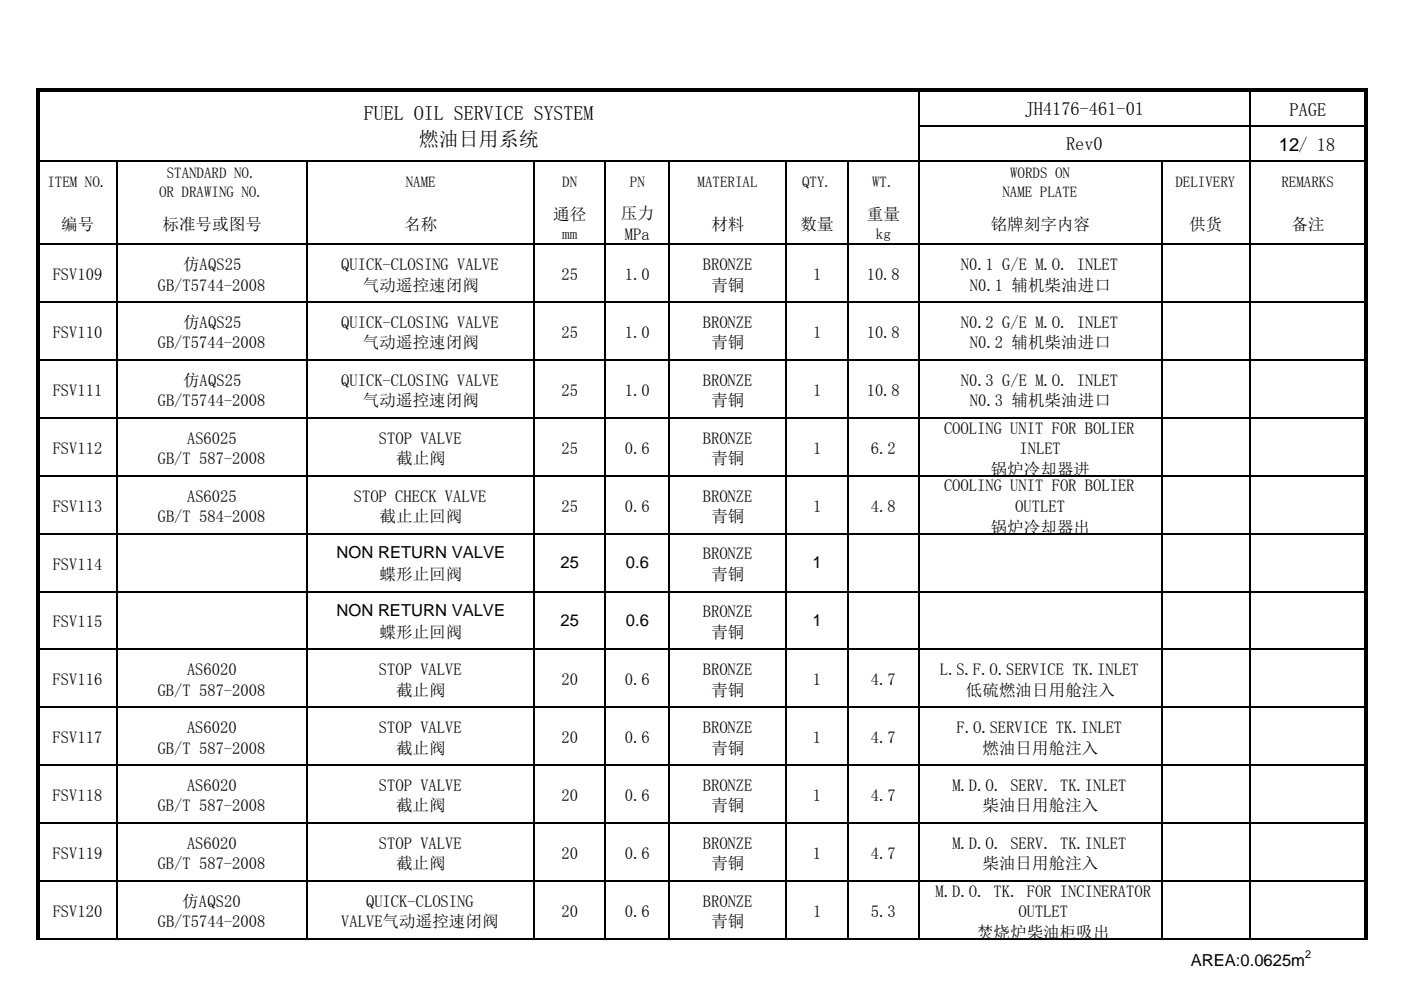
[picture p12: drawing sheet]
<svg xmlns="http://www.w3.org/2000/svg" width="297mm" height="210mm" viewBox="0 0 297 210" stroke-linecap="round" stroke-linejoin="round" font-family="sans-serif">
<defs><g id="words">
<g font-size="4.2">
<text x="77.2" y="25.5">FUEL OIL SERVICE SYSTEM</text>
<text x="88.8" y="31">燃油日用系统</text>
</g>
<g font-size="3.9">
<text x="217.3" y="24.4">JH4176-461-01</text>
<text x="273.4" y="24.6">PAGE</text>
<text x="226" y="31.9">Rev0</text>
<text x="271.1" y="32">12/ 18</text>
</g>
<g font-size="3.5">
<text x="117.3" y="46.7">通径</text>
<text x="131.7" y="46.5">压力</text>
<text x="183.8" y="46.7">重量</text>
<text x="13" y="48.7">编号</text>
<text x="34.5" y="48.7">标准号或图号</text>
<text x="85.7" y="48.7">名称</text>
<text x="132.5" y="50.9">MPa</text>
<text x="150.8" y="48.7">材料</text>
<text x="169.8" y="48.7">数量</text>
<text x="210.1" y="48.7">铭牌刻字内容</text>
<text x="252.1" y="48.7">供货</text>
<text x="273.8" y="48.7">备注</text>
<text x="11.2" y="59.4">FSV109</text>
<text x="38.8" y="57.3">仿AQS25</text>
<text x="72.3" y="57.3">QUICK-CLOSING VALVE</text>
<text x="119" y="59.4">25</text>
<text x="132.5" y="59.4">1.0</text>
<text x="149" y="57.3">BRONZE</text>
<text x="172.4" y="59.4">1</text>
<text x="183.8" y="59.4">10.8</text>
<text x="203.7" y="57.3">N0.1 G/E M.O. INLET</text>
<text x="33.4" y="61.6">GB/T5744-2008</text>
<text x="77" y="61.6">气动遥控速闭阀</text>
<text x="150.8" y="61.6">青铜</text>
<text x="205.6" y="61.6">N0.1 辅机柴油进口</text>
<text x="11.2" y="71.7">FSV110</text>
<text x="38.8" y="69.6">仿AQS25</text>
<text x="72.3" y="69.6">QUICK-CLOSING VALVE</text>
<text x="119" y="71.7">25</text>
<text x="132.5" y="71.7">1.0</text>
<text x="149" y="69.6">BRONZE</text>
<text x="172.4" y="71.7">1</text>
<text x="183.8" y="71.7">10.8</text>
<text x="203.7" y="69.6">N0.2 G/E M.O. INLET</text>
<text x="33.4" y="73.9">GB/T5744-2008</text>
<text x="77" y="73.9">气动遥控速闭阀</text>
<text x="150.8" y="73.9">青铜</text>
<text x="205.6" y="73.9">N0.2 辅机柴油进口</text>
<text x="11.2" y="84">FSV111</text>
<text x="38.8" y="81.8">仿AQS25</text>
<text x="72.3" y="81.8">QUICK-CLOSING VALVE</text>
<text x="119" y="84">25</text>
<text x="132.5" y="84">1.0</text>
<text x="149" y="81.8">BRONZE</text>
<text x="172.4" y="84">1</text>
<text x="183.8" y="84">10.8</text>
<text x="203.7" y="81.8">N0.3 G/E M.O. INLET</text>
<text x="33.4" y="86.2">GB/T5744-2008</text>
<text x="77" y="86.2">气动遥控速闭阀</text>
<text x="150.8" y="86.2">青铜</text>
<text x="205.6" y="86.2">N0.3 辅机柴油进口</text>
<text x="39.7" y="94.1">AS6025</text>
<text x="80.3" y="94.1">STOP VALVE</text>
<text x="149" y="94.1">BRONZE</text>
<text x="200.1" y="91.9">COOLING UNIT FOR BOLIER</text>
<text x="11.2" y="96.3">FSV112</text>
<text x="33.4" y="98.5">GB/T 587-2008</text>
<text x="84" y="98.5">截止阀</text>
<text x="119" y="96.3">25</text>
<text x="132.5" y="96.3">0.6</text>
<text x="150.8" y="98.5">青铜</text>
<text x="172.4" y="96.3">1</text>
<text x="184.7" y="96.3">6.2</text>
<text x="210.1" y="100.7">锅炉冷却器进</text>
<text x="216.1" y="96.3">INLET</text>
<text x="39.7" y="106.4">AS6025</text>
<text x="75" y="106.4">STOP CHECK VALVE</text>
<text x="149" y="106.4">BRONZE</text>
<text x="200.1" y="104.2">COOLING UNIT FOR BOLIER</text>
<text x="11.2" y="108.5">FSV113</text>
<text x="33.4" y="110.7">GB/T 584-2008</text>
<text x="80.5" y="110.7">截止止回阀</text>
<text x="119" y="108.5">25</text>
<text x="132.5" y="108.5">0.6</text>
<text x="150.8" y="110.7">青铜</text>
<text x="172.4" y="108.5">1</text>
<text x="184.7" y="108.5">4.8</text>
<text x="210.1" y="112.9">锅炉冷却器出</text>
<text x="215.3" y="108.6">OUTLET</text>
<text x="71.4" y="118.4">NON RETURN VALVE</text>
<text x="149" y="118.7">BRONZE</text>
<text x="11.2" y="120.8">FSV114</text>
<text x="80.5" y="123">蝶形止回阀</text>
<text x="118.9" y="120.6">25</text>
<text x="132.7" y="120.6">0.6</text>
<text x="150.8" y="123">青铜</text>
<text x="172.3" y="120.6">1</text>
<text x="71.4" y="130.7">NON RETURN VALVE</text>
<text x="149" y="130.9">BRONZE</text>
<text x="11.2" y="133.1">FSV115</text>
<text x="80.5" y="135.3">蝶形止回阀</text>
<text x="118.9" y="132.8">25</text>
<text x="132.7" y="132.8">0.6</text>
<text x="150.8" y="135.3">青铜</text>
<text x="172.3" y="132.8">1</text>
<text x="39.7" y="143.2">AS6020</text>
<text x="80.3" y="143.2">STOP VALVE</text>
<text x="149" y="143.2">BRONZE</text>
<text x="199.3" y="143.2">L.S.F.O.SERVICE TK.INLET</text>
<text x="11.2" y="145.4">FSV116</text>
<text x="33.4" y="147.6">GB/T 587-2008</text>
<text x="84" y="147.6">截止阀</text>
<text x="119" y="145.4">20</text>
<text x="132.5" y="145.4">0.6</text>
<text x="150.8" y="147.6">青铜</text>
<text x="172.4" y="145.4">1</text>
<text x="184.6" y="145.4">4.7</text>
<text x="204.8" y="147.6">低硫燃油日用舱注入</text>
<text x="39.7" y="155.5">AS6020</text>
<text x="80.3" y="155.5">STOP VALVE</text>
<text x="149" y="155.5">BRONZE</text>
<text x="202.8" y="155.5">F.O.SERVICE TK.INLET</text>
<text x="11.2" y="157.6">FSV117</text>
<text x="33.4" y="159.8">GB/T 587-2008</text>
<text x="84" y="159.8">截止阀</text>
<text x="119" y="157.6">20</text>
<text x="132.5" y="157.6">0.6</text>
<text x="150.8" y="159.8">青铜</text>
<text x="172.4" y="157.6">1</text>
<text x="184.6" y="157.6">4.7</text>
<text x="208.3" y="159.8">燃油日用舱注入</text>
<text x="39.7" y="167.8">AS6020</text>
<text x="80.3" y="167.8">STOP VALVE</text>
<text x="149" y="167.8">BRONZE</text>
<text x="201.9" y="167.8">M.D.O. SERV. TK.INLET</text>
<text x="11.2" y="169.9">FSV118</text>
<text x="33.4" y="172.1">GB/T 587-2008</text>
<text x="84" y="172.1">截止阀</text>
<text x="119" y="169.9">20</text>
<text x="132.5" y="169.9">0.6</text>
<text x="150.8" y="172.1">青铜</text>
<text x="172.4" y="169.9">1</text>
<text x="184.6" y="169.9">4.7</text>
<text x="208.3" y="172.1">柴油日用舱注入</text>
<text x="11.2" y="182.2">FSV119</text>
<text x="33.4" y="184.4">GB/T 587-2008</text>
<text x="39.7" y="180">AS6020</text>
<text x="80.3" y="180">STOP VALVE</text>
<text x="84" y="184.4">截止阀</text>
<text x="119" y="182.2">20</text>
<text x="132.5" y="182.2">0.6</text>
<text x="149" y="180">BRONZE</text>
<text x="150.8" y="184.4">青铜</text>
<text x="172.4" y="182.2">1</text>
<text x="184.6" y="182.2">4.7</text>
<text x="201.9" y="180">M.D.O. SERV. TK.INLET</text>
<text x="208.3" y="184.4">柴油日用舱注入</text>
<text x="198.4" y="190.2">M.D.O. TK. FOR INCINERATOR</text>
<text x="11.2" y="194.5">FSV120</text>
<text x="33.4" y="196.7">GB/T5744-2008</text>
<text x="38.7" y="192.3">仿AQS20</text>
<text x="72.3" y="196.7">VALVE气动遥控速闭阀</text>
<text x="77.6" y="192.3">QUICK-CLOSING</text>
<text x="119" y="194.5">20</text>
<text x="132.5" y="194.5">0.6</text>
<text x="149" y="192.3">BRONZE</text>
<text x="150.8" y="196.7">青铜</text>
<text x="172.4" y="194.5">1</text>
<text x="184.7" y="194.5">5.3</text>
<text x="215.9" y="194.5">OUTLET</text>
<text x="207.1" y="198.9">焚烧炉柴油柜吸出</text>
<text x="252.5" y="204.9">AREA:0.0625m</text>
</g>
<g font-size="3.2">
<text x="10.1" y="39.7">ITEM NO.</text>
<text x="33.7" y="41.7">OR DRAWING NO.</text>
<text x="35.3" y="37.7">STANDARD NO.</text>
<text x="86" y="39.7">NAME</text>
<text x="119.2" y="39.7">DN</text>
<text x="133.6" y="39.7">PN</text>
<text x="147.9" y="39.7">MATERIAL</text>
<text x="170" y="39.7">QTY.</text>
<text x="184.9" y="39.7">WT.</text>
<text x="212.6" y="41.7">NAME PLATE</text>
<text x="214.2" y="37.7">WORDS ON</text>
<text x="249.2" y="39.7">DELIVERY</text>
<text x="271.7" y="39.7">REMARKS</text>
<text x="119.2" y="50.7">mm</text>
<text x="185.7" y="50.7">kg</text>
</g>
<text font-size="2.3" x="276.7" y="203.2">2</text>
</g></defs>
<path d="M7.8 18.8h.7v33.2h-.7zM8.5 18.8h281.5v.7h-281.5zM289.3 19.5h.7v32.5h-.7zM7.8 51.6h.7v147.7h-.7zM289.3 51.6h.7v147.7h-.7z" fill="#000"/>
<g fill="none" stroke="#000" stroke-width=".34">
<path d="M194.8 19.5v179.8M264.9 19.5v179.8M8.5 34.1h280.8M24.8 34.3v165M65.1 34.3v165M113.3 34.3v165M128.3 34.3v165M141.9 34.3v165M166.7 34.3v165M179.8 34.3v165M195 26.6h94.3M246.3 34.3v165"/>
<path d="M8.5 51.8h280.8M8.5 64.1h280.8M8.5 76.4h280.8M8.5 88.6h280.8M8.5 100.9h280.8M8.5 113.2h280.8M8.5 125.5h280.8M8.5 137.8h280.8M8.5 150h280.8M8.5 162.3h280.8M8.5 174.6h280.8M8.5 186.9h280.8"/>
<path d="M8.5 199.1h280.8"/>
</g>
<use href="#words"/>
</svg>
